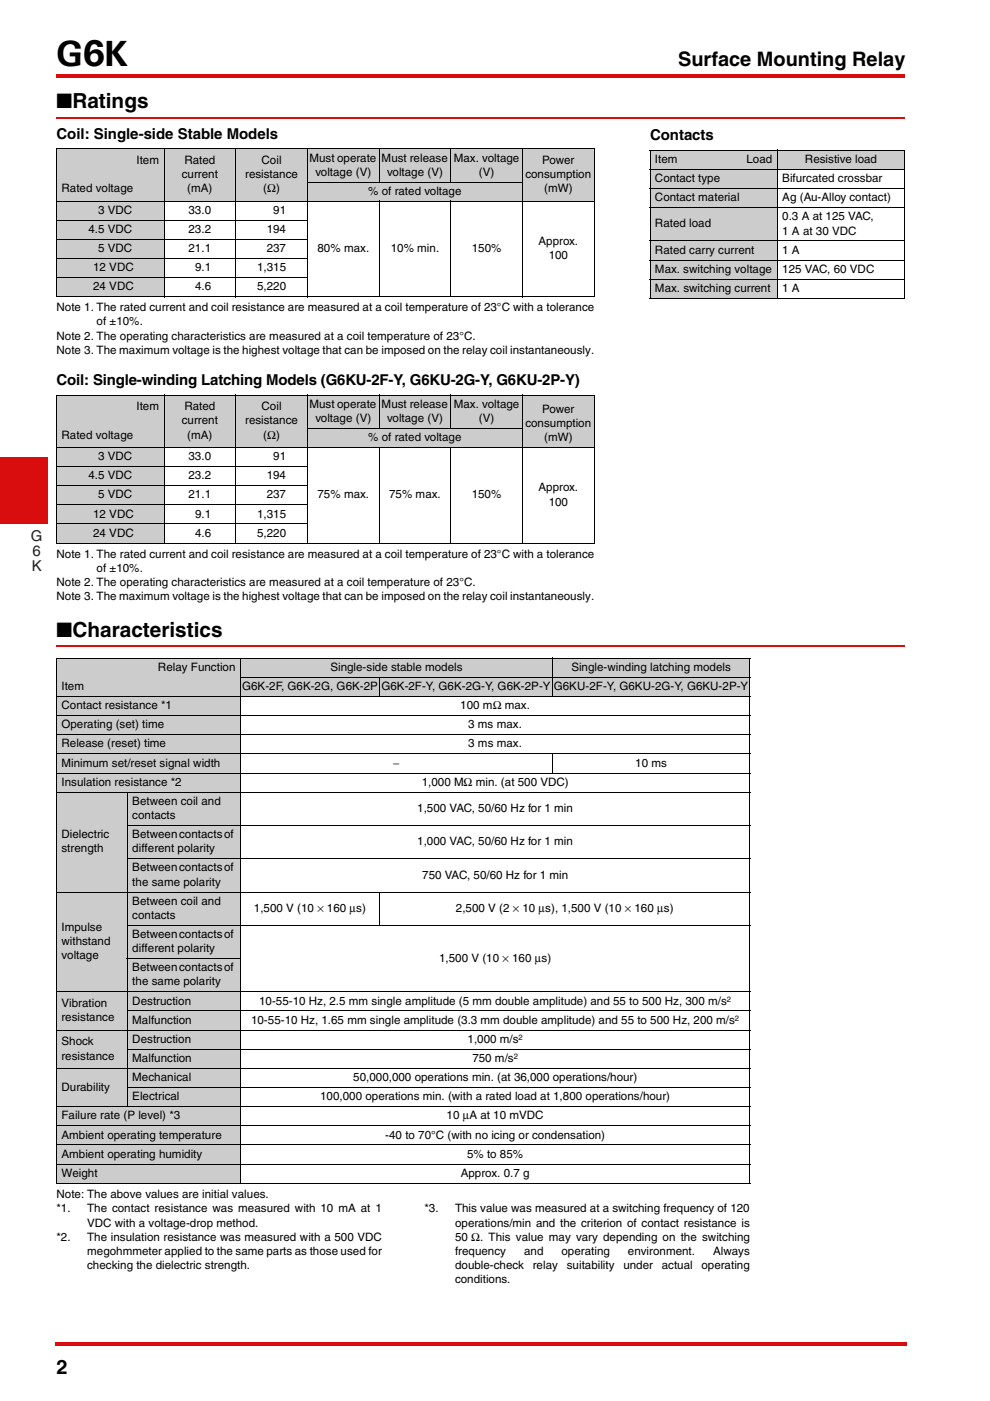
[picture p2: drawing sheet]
<svg xmlns="http://www.w3.org/2000/svg" width="210mm" height="297mm" viewBox="0 0 210 297" stroke-linecap="round" stroke-linejoin="round" font-family="sans-serif">
<defs><g id="words">
<text font-size="7.4" x="12" y="13.9">G6K</text>
<g font-size="4.4">
<text x="12" y="22.9">■Ratings</text>
<text x="12" y="135">■Characteristics</text>
</g>
<g font-size="4.2">
<text x="143.8" y="13.9">Surface Mounting Relay</text>
<text x="12" y="291.3">2</text>
</g>
<g font-size="3.2">
<text x="12" y="29.4">Coil: Single-side Stable Models</text>
<text x="137.8" y="29.7">Contacts</text>
<text x="12" y="81.6">Coil: Single-winding Latching Models (G6KU-2F-Y, G6KU-2G-Y, G6KU-2P-Y)</text>
</g>
<g font-size="3.2" fill="#231f20">
<text x="6.6" y="114.7">G</text>
<text x="6.9" y="117.9">6</text>
<text x="6.7" y="121.1">K</text>
</g>
<g font-size="2.5">
<text x="28.9" y="34.8">Item</text>
<text x="39.1" y="34.8">Rated</text>
<text x="55.5" y="34.8">Coil</text>
<text x="65.6" y="34.2">Must operate</text>
<text x="80.9" y="34.2">Must release</text>
<text x="96.2" y="34.2">Max. voltage</text>
<text x="115" y="34.8">Power</text>
<text x="138.9" y="34.5">Item</text>
<text x="158.3" y="34.5">Load</text>
<text x="170.7" y="34.5">Resistive load</text>
<text x="13" y="40.8">Rated voltage</text>
<text x="38.5" y="37.8">current</text>
<text x="39.7" y="40.8">(mA)</text>
<text x="52" y="37.8">resistance</text>
<text x="55.8" y="40.8">(Ω)</text>
<text x="66.9" y="37.2">voltage (V)</text>
<text x="78.1" y="41.3">% of rated voltage</text>
<text x="82.1" y="37.2">voltage (V)</text>
<text x="101.5" y="37.2">(V)</text>
<text x="111.4" y="37.8">consumption</text>
<text x="115.4" y="40.8">(mW)</text>
<text x="138.9" y="38.6">Contact type</text>
<text x="165.9" y="38.6">Bifurcated crossbar</text>
<text x="20.8" y="45.4">3 VDC</text>
<text x="40" y="45.4">33.0</text>
<text x="57.9" y="45.4">91</text>
<text x="138.9" y="42.7">Contact material</text>
<text x="165.9" y="46.7">0.3 A at 125 VAC,</text>
<text x="165.9" y="42.7">Ag (Au-Alloy contact)</text>
<text x="18.7" y="49.4">4.5 VDC</text>
<text x="20.8" y="53.5">5 VDC</text>
<text x="40" y="53.5">21.1</text>
<text x="40" y="49.4">23.2</text>
<text x="56.6" y="53.5">237</text>
<text x="56.6" y="49.4">194</text>
<text x="67.3" y="53.5">80% max.</text>
<text x="82.9" y="53.5">10% min.</text>
<text x="100" y="53.5">150%</text>
<text x="114.2" y="52">Approx.</text>
<text x="138.9" y="48.2">Rated load</text>
<text x="138.9" y="53.8">Rated carry current</text>
<text x="165.9" y="49.7">1 A at 30 VDC</text>
<text x="165.9" y="53.8">1 A</text>
<text x="19.7" y="57.5">12 VDC</text>
<text x="41.4" y="57.5">9.1</text>
<text x="54.5" y="57.5">1,315</text>
<text x="116.3" y="55">100</text>
<text x="138.9" y="57.8">Max. switching voltage</text>
<text x="165.9" y="57.8">125 VAC, 60 VDC</text>
<text x="12" y="66">Note 1. The rated current and coil resistance are measured at a coil temperature of 23°C with a tolerance</text>
<text x="19.7" y="61.6">24 VDC</text>
<text x="41.4" y="61.6">4.6</text>
<text x="54.5" y="61.6">5,220</text>
<text x="138.9" y="61.9">Max. switching current</text>
<text x="165.9" y="61.9">1 A</text>
<text x="12" y="72">Note 2. The operating characteristics are measured at a coil temperature of 23°C.</text>
<text x="20.5" y="69">of ±10%.</text>
<text x="12" y="75">Note 3. The maximum voltage is the highest voltage that can be imposed on the relay coil instantaneously.</text>
<text x="28.9" y="87">Item</text>
<text x="38.5" y="90">current</text>
<text x="39.1" y="87">Rated</text>
<text x="52" y="90">resistance</text>
<text x="55.5" y="87">Coil</text>
<text x="65.6" y="86.4">Must operate</text>
<text x="66.9" y="89.5">voltage (V)</text>
<text x="80.9" y="86.4">Must release</text>
<text x="82.1" y="89.5">voltage (V)</text>
<text x="96.2" y="86.4">Max. voltage</text>
<text x="101.5" y="89.5">(V)</text>
<text x="115" y="87.5">Power</text>
<text x="13" y="93">Rated voltage</text>
<text x="39.7" y="93">(mA)</text>
<text x="55.8" y="93">(Ω)</text>
<text x="78.1" y="93.5">% of rated voltage</text>
<text x="111.4" y="90.5">consumption</text>
<text x="115.4" y="93.5">(mW)</text>
<text x="18.7" y="101.6">4.5 VDC</text>
<text x="20.8" y="97.6">3 VDC</text>
<text x="40" y="101.6">23.2</text>
<text x="40" y="97.6">33.0</text>
<text x="56.6" y="101.6">194</text>
<text x="57.9" y="97.6">91</text>
<text x="20.8" y="105.7">5 VDC</text>
<text x="40" y="105.7">21.1</text>
<text x="56.6" y="105.7">237</text>
<text x="67.3" y="105.7">75% max.</text>
<text x="82.5" y="105.7">75% max.</text>
<text x="100" y="105.7">150%</text>
<text x="114.2" y="104.2">Approx.</text>
<text x="116.3" y="107.2">100</text>
<text x="19.7" y="109.7">12 VDC</text>
<text x="19.7" y="113.8">24 VDC</text>
<text x="41.4" y="109.7">9.1</text>
<text x="41.4" y="113.8">4.6</text>
<text x="54.5" y="109.7">1,315</text>
<text x="54.5" y="113.8">5,220</text>
<text x="12" y="118.2">Note 1. The rated current and coil resistance are measured at a coil temperature of 23°C with a tolerance</text>
<text x="12" y="124.2">Note 2. The operating characteristics are measured at a coil temperature of 23°C.</text>
<text x="20.5" y="121.2">of ±10%.</text>
<text x="12" y="127.2">Note 3. The maximum voltage is the highest voltage that can be imposed on the relay coil instantaneously.</text>
<text x="33.5" y="142.3">Relay Function</text>
<text x="70" y="142.3">Single-side stable models</text>
<text x="121.1" y="142.3">Single-winding latching models</text>
<text x="13" y="146.3">Item</text>
<text x="51.3" y="146.3">G6K-2F, G6K-2G, G6K-2P</text>
<text x="80.9" y="146.3">G6K-2F-Y, G6K-2G-Y, G6K-2P-Y</text>
<text x="117.4" y="146.3">G6KU-2F-Y, G6KU-2G-Y, G6KU-2P-Y</text>
<text x="13" y="150.4">Contact resistance *1</text>
<text x="13" y="154.4">Operating (set) time</text>
<text x="97.6" y="150.4">100 mΩ max.</text>
<text x="99.3" y="154.4">3 ms max.</text>
<text x="13" y="158.5">Release (reset) time</text>
<text x="99.3" y="158.5">3 ms max.</text>
<text x="13" y="162.5">Minimum set/reset signal width</text>
<text x="13" y="166.6">Insulation resistance *2</text>
<text x="83.4" y="162.5">−</text>
<text x="89.4" y="166.6">1,000 MΩ min. (at 500 VDC)</text>
<text x="134.7" y="162.5">10 ms</text>
<text x="28" y="170.6">Between coil and</text>
<text x="28" y="173.7">contacts</text>
<text x="88.5" y="172.1">1,500 VAC, 50/60 Hz for 1 min</text>
<text x="13" y="177.7">Dielectric</text>
<text x="28" y="177.7">Between contacts of</text>
<text x="88.5" y="179.2">1,000 VAC, 50/60 Hz for 1 min</text>
<text x="13" y="180.7">strength</text>
<text x="28" y="180.7">different polarity</text>
<text x="28" y="184.8">Between contacts of</text>
<text x="28" y="187.8">the same polarity</text>
<text x="28" y="191.8">Between coil and</text>
<text x="89.5" y="186.3">750 VAC, 50/60 Hz for 1 min</text>
<text x="13" y="197.4">Impulse</text>
<text x="28" y="194.8">contacts</text>
<text x="53.8" y="193.3">1,500 V (10 × 160 μs)</text>
<text x="96.7" y="193.3">2,500 V (2 × 10 μs), 1,500 V (10 × 160 μs)</text>
<text x="13" y="200.4">withstand</text>
<text x="13" y="203.4">voltage</text>
<text x="28" y="198.9">Between contacts of</text>
<text x="28" y="201.9">different polarity</text>
<text x="93.1" y="203.9">1,500 V (10 × 160 μs)</text>
<text x="28" y="205.9">Between contacts of</text>
<text x="28" y="208.9">the same polarity</text>
<text x="13" y="213.5">Vibration</text>
<text x="28" y="213">Destruction</text>
<text x="54.9" y="213">10-55-10 Hz, 2.5 mm single amplitude (5 mm double amplitude) and 55 to 500 Hz, 300 m/s</text>
<text x="13" y="216.5">resistance</text>
<text x="13" y="221.6">Shock</text>
<text x="28" y="217">Malfunction</text>
<text x="28" y="221.1">Destruction</text>
<text x="53.2" y="217">10-55-10 Hz, 1.65 mm single amplitude (3.3 mm double amplitude) and 55 to 500 Hz, 200 m/s</text>
<text x="99.1" y="221.1">1,000 m/s</text>
<text x="13" y="224.6">resistance</text>
<text x="28" y="225.2">Malfunction</text>
<text x="100.1" y="225.2">750 m/s</text>
<text x="13" y="231.2">Durability</text>
<text x="28" y="229.2">Mechanical</text>
<text x="28" y="233.3">Electrical</text>
<text x="67.9" y="233.3">100,000 operations min. (with a rated load at 1,800 operations/hour)</text>
<text x="74.9" y="229.2">50,000,000 operations min. (at 36,000 operations/hour)</text>
<text x="13" y="237.3">Failure rate (P level) *3</text>
<text x="94.7" y="237.3">10 μA at 10 mVDC</text>
<text x="13" y="241.4">Ambient operating temperature</text>
<text x="13" y="245.4">Ambient operating humidity</text>
<text x="81.7" y="241.4">-40 to 70°C (with no icing or condensation)</text>
<text x="99" y="245.4">5% to 85%</text>
<text x="13" y="249.5">Weight</text>
<text x="97.7" y="249.5">Approx. 0.7 g</text>
<text x="12" y="254.1">Note: The above values are initial values.</text>
<text x="12" y="257">*1.</text>
<text x="18.5" y="257">The contact resistance was measured with 10 mA at 1</text>
<text x="90" y="257">*3.</text>
<text x="96.5" y="257">This value was measured at a switching frequency of 120</text>
<text x="12" y="263.1">*2.</text>
<text x="18.5" y="263.1">The insulation resistance was measured with a 500 VDC</text>
<text x="18.5" y="260.1">VDC with a voltage-drop method.</text>
<text x="96.5" y="260.1">operations/min and the criterion of contact resistance is</text>
<text x="96.5" y="263.1">50 Ω. This value may vary depending on the switching</text>
<text x="18.5" y="266">megohmmeter applied to the same parts as those used for</text>
<text x="18.5" y="269">checking the dielectric strength.</text>
<text x="96.5" y="266">frequency</text>
<text x="96.5" y="269">double-check</text>
<text x="111.1" y="266">and</text>
<text x="113" y="269">relay</text>
<text x="119" y="266">operating</text>
<text x="120.2" y="269">suitability</text>
<text x="132.2" y="269">under</text>
<text x="133.1" y="266">environment.</text>
<text x="140.3" y="269">actual</text>
<text x="148.7" y="269">operating</text>
<text x="151.2" y="266">Always</text>
<text x="96.5" y="272.1">conditions.</text>
</g>
<g font-size="1.6">
<text x="154.1" y="212.4">2</text>
<text x="109.9" y="220.5">2</text>
<text x="155.8" y="216.4">2</text>
<text x="108.9" y="224.5">2</text>
</g>
</g></defs>
<g fill="#d90d0d">
<path d="M11.6 284.7h.4v.7h-.4z"/>
<path d="M12 284.7h180.3v.7h-180.3z"/>
<path d="M12 15.7h180v.7h-180z"/>
<path d="M0 97h10v14h-10z"/>
</g>
<g fill="#fff">
<path d="M6 112h4v40h-4z"/>
<path d="M12 24.4h180v2h-180z"/>
</g>
<path d="M12 24.9h180" fill="none" stroke="#d90d0d" stroke-width=".36"/>
<path d="M12 136.5h180v2h-180z" fill="#fff"/>
<path d="M12 137h180" fill="none" stroke="#d90d0d" stroke-width=".36"/>
<g fill="#ccc">
<path d="M12 31.5h22.8v11.2h-22.8z"/>
<path d="M34.8 31.5h15.2v11.2h-15.2z"/>
<path d="M50 31.5h15.2v11.2h-15.2z"/>
<path d="M65.2 31.5h15.2v7.1h-15.2z"/>
<path d="M80.4 31.5h15.2v7.1h-15.2z"/>
<path d="M95.6 31.5h15.2v7.1h-15.2z"/>
<path d="M110.8 31.5h15.2v11.2h-15.2z"/>
<path d="M65.2 38.6h45.6v4.1h-45.6z"/>
<path d="M12 42.7h22.8v4h-22.8z"/>
<path d="M12 46.7h22.8v4.1h-22.8z"/>
<path d="M12 50.8h22.8v4h-22.8z"/>
<path d="M12 54.8h22.8v4.1h-22.8z"/>
<path d="M12 58.9h22.8v4h-22.8z"/>
<path d="M12 83.8h22.8v11.1h-22.8z"/>
<path d="M34.8 83.8h15.2v11.1h-15.2z"/>
<path d="M50 83.8h15.2v11.1h-15.2z"/>
<path d="M65.2 83.8h15.2v7h-15.2z"/>
<path d="M80.4 83.8h15.2v7h-15.2z"/>
<path d="M95.6 83.8h15.2v7h-15.2z"/>
<path d="M110.8 83.8h15.2v11.1h-15.2z"/>
<path d="M65.2 90.8h45.6v4.1h-45.6z"/>
<path d="M12 94.9h22.8v4h-22.8z"/>
<path d="M12 98.9h22.8v4.1h-22.8z"/>
<path d="M12 103h22.8v4h-22.8z"/>
<path d="M12 107h22.8v4.1h-22.8z"/>
<path d="M12 111.1h22.8v4h-22.8z"/>
<path d="M12 139.6h39v4h-39z"/>
<path d="M51 139.6h66.1v4h-66.1z"/>
<path d="M117.1 139.6h41.9v4h-41.9z"/>
<path d="M12 143.6h15v4.1h-15z"/>
<path d="M27 143.6h53.5v4.1h-53.5z"/>
<path d="M80.5 143.6h36.6v4.1h-36.6z"/>
<path d="M117.1 143.6h41.9v4.1h-41.9z"/>
<path d="M12 147.7h39v4h-39z"/>
<path d="M12 151.7h39v4.1h-39z"/>
<path d="M12 155.8h39v4h-39z"/>
<path d="M12 159.8h39v4.1h-39z"/>
<path d="M12 163.9h39v4.1h-39z"/>
<path d="M12 168h15v21.1h-15z"/>
<path d="M27 168h24v7h-24z"/>
<path d="M27 175h24v7.1h-24z"/>
<path d="M27 182.1h24v7h-24z"/>
<path d="M12 189.1h15v21.2h-15z"/>
<path d="M27 189.1h24v7.1h-24z"/>
<path d="M27 196.2h24v7h-24z"/>
<path d="M27 203.2h24v7.1h-24z"/>
<path d="M12 210.3h15v8.1h-15z"/>
<path d="M27 210.3h24v4h-24z"/>
<path d="M27 214.3h24v4.1h-24z"/>
<path d="M12 218.4h15v8.1h-15z"/>
<path d="M27 218.4h24v4.1h-24z"/>
<path d="M27 222.5h24v4h-24z"/>
<path d="M12 226.5h15v8.1h-15z"/>
<path d="M27 226.5h24v4.1h-24z"/>
<path d="M27 230.6h24v4h-24z"/>
<path d="M12 234.6h39v4.1h-39z"/>
<path d="M12 238.7h39v4h-39z"/>
<path d="M12 242.7h39v4.1h-39z"/>
<path d="M12 246.8h39v4h-39z"/>
</g>
<g fill="none" stroke="#000" stroke-width=".21">
<path d="M11.9 31.5h114.2M12 31.6v31.2M34.8 31.4v31.6M50 31.4v31.6M65.1 38.6h45.7M65.2 31.4v31.6M80.4 31.4v7.3M95.6 31.4v7.3M110.8 31.4v31.6M126 31.6v31.2M11.9 42.7h114.2M11.9 46.7h53.3"/>
<path d="M11.9 50.8h53.3M11.9 54.8h53.3M11.9 58.9h53.3M80.4 42.5v20.5M95.6 42.5v20.5M11.9 62.9h114.2M11.9 83.8h114.2M11.9 94.9h114.2M11.9 98.9h53.3M12 83.9v31.1M34.8 83.7v31.6M50 83.7v31.6"/>
<path d="M65.1 90.8h45.7M65.2 83.7v31.6M80.4 83.7v7.2M80.4 94.8v20.5M95.6 83.7v7.2M95.6 94.8v20.5M110.8 83.7v31.6M126 83.9v31.1M11.9 103h53.3M11.9 107.1h53.3M11.9 111.1h53.3M11.9 115.1h114.2"/>
<path d="M11.9 139.6h147.2M12 139.7v111M51 139.4v111.6M117.1 139.4v8.4M159 139.7v111M11.9 147.7h147.2M11.9 151.7h147.2M11.9 155.8h147.2M11.9 159.8h147.2M50.9 143.6h108.2M80.5 143.6v4.2M117.1 159.8v4.1"/>
<path d="M11.9 163.9h147.2M11.9 168h147.2M26.9 175h132.2M27 167.9v66.8M11.9 189.1h147.2M26.9 182.1h132.2M26.9 196.2h132.2M80.5 189.1v7.1M11.9 210.3h147.2M11.9 218.4h147.2M26.9 203.2h24.2M26.9 214.3h132.2"/>
<path d="M11.9 226.5h147.2M11.9 234.6h147.2M11.9 238.7h147.2M26.9 222.5h132.2M26.9 230.6h132.2M11.9 242.7h147.2M11.9 246.8h147.2M11.9 250.8h147.2"/>
</g>
<g fill="#ccc">
<path d="M137.8 31.8h27v4.1h-27z"/>
<path d="M164.8 31.8h27v4.1h-27z"/>
<path d="M137.8 35.9h27v4.1h-27z"/>
<path d="M137.8 40h27v4h-27z"/>
<path d="M137.8 44h27v7.1h-27z"/>
<path d="M137.8 51.1h27v4h-27z"/>
<path d="M137.8 55.1h27v4.1h-27z"/>
<path d="M137.8 59.2h27v4h-27z"/>
</g>
<path d="M137.7 31.8h54.2M137.7 35.9h54.2M137.7 40h54.2M137.8 31.9v31.2M164.8 31.7v31.7M191.8 31.9v31.2M137.7 44h54.2M137.7 51.1h54.2M137.7 55.1h54.2M137.7 59.2h54.2M137.7 63.2h54.2" fill="none" stroke="#000" stroke-width=".21"/>
<use href="#words"/>
</svg>
